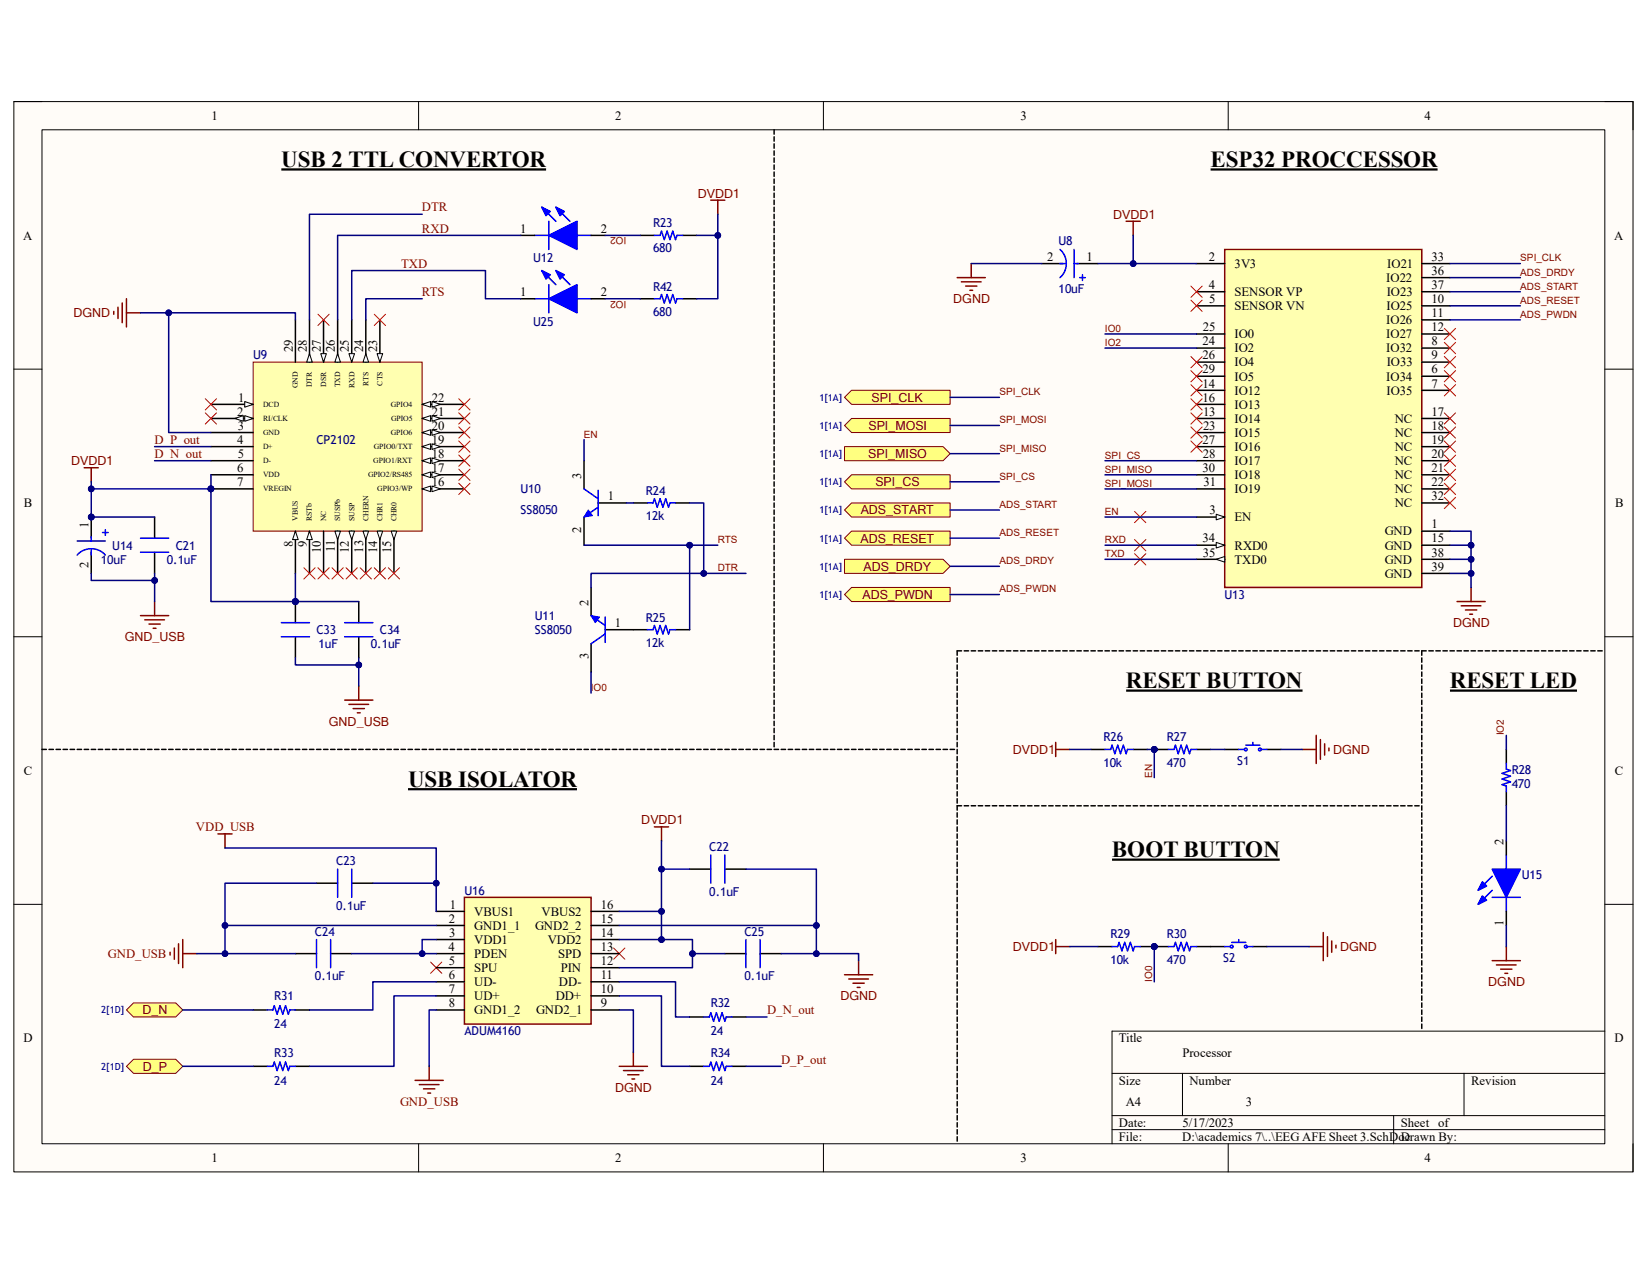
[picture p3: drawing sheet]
<svg xmlns="http://www.w3.org/2000/svg" width="279mm" height="216mm" viewBox="0 0 279 216" stroke-linecap="round" stroke-linejoin="round" font-family="sans-serif">
<defs><g id="words">
<g font-size="3.9">
<text x="47.7" y="28.3">USB 2 TTL CONVERTOR</text>
<text x="205.4" y="28.3">ESP32 PROCCESSOR</text>
<text x="191" y="116.7">RESET BUTTON</text>
<text x="246" y="116.7">RESET LED</text>
<text x="69.2" y="133.4">USB ISOLATOR</text>
<text x="188.6" y="145.4">BOOT BUTTON</text>
</g>
<g font-size="2.2">
<text x="35.9" y="20.4">1</text>
<text x="104.4" y="20.4">2</text>
<text x="173.1" y="20.4">3</text>
<text x="241.7" y="20.4">4</text>
<text x="3.9" y="40.6">A</text>
<text x="88.2" y="39.5">1</text>
<text x="101.9" y="39.5">2</text>
<text x="273.9" y="40.6">A</text>
<text x="177.6" y="44.2">2</text>
<text x="184.3" y="44.2">1</text>
<text x="205.1" y="44.2">2</text>
<text x="209.4" y="45.4">3V3</text>
<text x="235.2" y="47.8">IO22</text>
<text x="235.3" y="45.4">IO21</text>
<text x="242.9" y="44.2">33</text>
<text x="242.9" y="46.6">36</text>
<text x="88.2" y="50.2">1</text>
<text x="101.9" y="50.2">2</text>
<text x="205.1" y="49">4</text>
<text x="205.1" y="51.4">5</text>
<text x="209.4" y="52.6">SENSOR VN</text>
<text x="209.4" y="50.2">SENSOR VP</text>
<text x="235.2" y="52.6">IO25</text>
<text x="235.2" y="50.2">IO23</text>
<text x="242.9" y="49">37</text>
<text x="242.9" y="51.4">10</text>
<text x="242.9" y="53.8">11</text>
<text x="49.7" y="59.7" transform="rotate(-90 49.7 59.7)">29</text>
<text x="52" y="59.7" transform="rotate(-90 52 59.7)">28</text>
<text x="54.4" y="59.7" transform="rotate(-90 54.4 59.7)">27</text>
<text x="56.8" y="59.7" transform="rotate(-90 56.8 59.7)">26</text>
<text x="59.2" y="59.7" transform="rotate(-90 59.2 59.7)">25</text>
<text x="61.6" y="59.7" transform="rotate(-90 61.6 59.7)">24</text>
<text x="64" y="59.7" transform="rotate(-90 64 59.7)">23</text>
<text x="204" y="58.5">24</text>
<text x="204" y="56.2">25</text>
<text x="209.4" y="57.4">IO0</text>
<text x="209.4" y="59.8">IO2</text>
<text x="235.2" y="55">IO26</text>
<text x="235.2" y="57.4">IO27</text>
<text x="235.2" y="59.8">IO32</text>
<text x="242.9" y="56.2">12</text>
<text x="242.9" y="58.5">8</text>
<text x="204" y="61">26</text>
<text x="204" y="63.3">29</text>
<text x="204" y="65.7">14</text>
<text x="209.4" y="62.1">IO4</text>
<text x="209.4" y="64.6">IO5</text>
<text x="235.2" y="64.6">IO34</text>
<text x="235.2" y="62.1">IO33</text>
<text x="242.9" y="61">9</text>
<text x="242.9" y="63.3">6</text>
<text x="242.9" y="65.7">7</text>
<text x="40.3" y="70.5">2</text>
<text x="40.4" y="68.1">1</text>
<text x="73.3" y="70.5">21</text>
<text x="73.3" y="68.1">22</text>
<text x="204" y="68.1">16</text>
<text x="204.1" y="70.5">13</text>
<text x="209.4" y="66.9">IO12</text>
<text x="209.4" y="69.3">IO13</text>
<text x="209.4" y="71.7">IO14</text>
<text x="235.2" y="66.9">IO35</text>
<text x="236.6" y="71.7">NC</text>
<text x="242.9" y="70.5">17</text>
<text x="40.3" y="75.3">4</text>
<text x="40.3" y="72.9">3</text>
<text x="40.3" y="77.7">5</text>
<text x="73.3" y="77.7">18</text>
<text x="73.3" y="75.3">19</text>
<text x="73.3" y="72.9">20</text>
<text x="204" y="75.3">27</text>
<text x="204" y="77.7">28</text>
<text x="204.1" y="72.9">23</text>
<text x="209.4" y="74.1">IO15</text>
<text x="209.4" y="76.5">IO16</text>
<text x="236.6" y="74.1">NC</text>
<text x="236.6" y="76.5">NC</text>
<text x="242.9" y="72.9">18</text>
<text x="242.9" y="75.3">19</text>
<text x="242.9" y="77.7">20</text>
<text x="40.3" y="80.1">6</text>
<text x="40.3" y="82.5">7</text>
<text x="73.3" y="82.5">16</text>
<text x="73.3" y="80.1">17</text>
<text x="98.6" y="81.2" transform="rotate(-90 98.6 81.2)">3</text>
<text x="204" y="80.1">30</text>
<text x="204.2" y="82.5">31</text>
<text x="209.4" y="78.9">IO17</text>
<text x="209.4" y="81.3">IO18</text>
<text x="209.4" y="83.7">IO19</text>
<text x="236.6" y="78.9">NC</text>
<text x="236.6" y="81.3">NC</text>
<text x="236.6" y="83.7">NC</text>
<text x="242.9" y="80.1">21</text>
<text x="242.9" y="82.5">22</text>
<text x="4.1" y="86">B</text>
<text x="15" y="89.6" transform="rotate(-90 15 89.6)">1</text>
<text x="103.1" y="84.8">1</text>
<text x="205.2" y="87.2">3</text>
<text x="209.4" y="88.4">EN</text>
<text x="236.6" y="86">NC</text>
<text x="242.9" y="84.8">32</text>
<text x="242.9" y="89.6">1</text>
<text x="274" y="86">B</text>
<text x="49.7" y="92.7" transform="rotate(-90 49.7 92.7)">8</text>
<text x="52" y="92.8" transform="rotate(-90 52 92.8)">9</text>
<text x="54.4" y="93.8" transform="rotate(-90 54.4 93.8)">10</text>
<text x="56.8" y="93.6" transform="rotate(-90 56.8 93.6)">11</text>
<text x="59.2" y="93.8" transform="rotate(-90 59.2 93.8)">12</text>
<text x="61.6" y="93.7" transform="rotate(-90 61.6 93.7)">13</text>
<text x="64" y="93.8" transform="rotate(-90 64 93.8)">14</text>
<text x="66.4" y="93.8" transform="rotate(-90 66.4 93.8)">15</text>
<text x="98.6" y="90.3" transform="rotate(-90 98.6 90.3)">2</text>
<text x="204" y="92">34</text>
<text x="204" y="94.4">35</text>
<text x="209.4" y="93.2">RXD0</text>
<text x="209.4" y="95.6">TXD0</text>
<text x="234.9" y="90.8">GND</text>
<text x="234.9" y="93.2">GND</text>
<text x="234.9" y="95.6">GND</text>
<text x="242.9" y="92">15</text>
<text x="242.9" y="94.4">38</text>
<text x="15" y="96.3" transform="rotate(-90 15 96.3)">2</text>
<text x="234.9" y="98">GND</text>
<text x="242.9" y="96.8">39</text>
<text x="99.8" y="102.7" transform="rotate(-90 99.8 102.7)">2</text>
<text x="104.3" y="106.3">1</text>
<text x="99.8" y="111.8" transform="rotate(-90 99.8 111.8)">3</text>
<text x="4" y="131.4">C</text>
<text x="273.9" y="131.4">C</text>
<text x="255.1" y="143.3" transform="rotate(-90 255.1 143.3)">2</text>
<text x="76.3" y="154.1">1</text>
<text x="80.4" y="155.3">VBUS1</text>
<text x="91.9" y="155.3">VBUS2</text>
<text x="101.9" y="154.1">16</text>
<text x="76.1" y="161.3">4</text>
<text x="76.1" y="156.5">2</text>
<text x="76.2" y="158.9">3</text>
<text x="80.4" y="157.7">GND1_1</text>
<text x="80.4" y="160.1">VDD1</text>
<text x="90.8" y="157.7">GND2_2</text>
<text x="92.9" y="160.1">VDD2</text>
<text x="101.9" y="156.5">15</text>
<text x="101.9" y="158.9">14</text>
<text x="101.9" y="161.3">13</text>
<text x="255.1" y="157.1" transform="rotate(-90 255.1 157.1)">1</text>
<text x="76.1" y="166">6</text>
<text x="76.2" y="163.7">5</text>
<text x="80.4" y="162.5">PDEN</text>
<text x="80.4" y="164.8">SPU</text>
<text x="80.4" y="167.3">UD-</text>
<text x="94.7" y="162.5">SPD</text>
<text x="94.8" y="167.3">DD-</text>
<text x="95.1" y="164.8">PIN</text>
<text x="101.9" y="163.7">12</text>
<text x="101.9" y="166">11</text>
<text x="76.1" y="168.4">7</text>
<text x="76.1" y="170.8">8</text>
<text x="80.4" y="169.6">UD+</text>
<text x="80.4" y="172">GND1_2</text>
<text x="90.9" y="172">GND2_1</text>
<text x="94.3" y="169.6">DD+</text>
<text x="101.9" y="168.4">10</text>
<text x="101.9" y="170.8">9</text>
<text x="4" y="176.8">D</text>
<text x="189.8" y="176.8">Title</text>
<text x="200.6" y="179.2">Processor</text>
<text x="273.9" y="176.8">D</text>
<text x="189.8" y="184">Size</text>
<text x="201.8" y="184">Number</text>
<text x="249.6" y="184">Revision</text>
<text x="189.8" y="191.1">Date:</text>
<text x="191" y="187.5">A4</text>
<text x="200.6" y="191.1">5/17/2023</text>
<text x="211.3" y="187.5">3</text>
<text x="237.6" y="191.1">Sheet</text>
<text x="244" y="191.1">of</text>
<text x="35.9" y="197.1">1</text>
<text x="104.4" y="197.1">2</text>
<text x="173.1" y="197.1">3</text>
<text x="189.8" y="193.5">File:</text>
<text x="200.6" y="193.5">D:\academics 7\..\EEG AFE Sheet 3.SchDoc</text>
<text x="237.6" y="193.5">Drawn By:</text>
<text x="241.7" y="197.1">4</text>
</g>
<g font-size="2.2" fill="#800000">
<text x="71.6" y="35.9">DTR</text>
<text x="71.6" y="39.5">RXD</text>
<text x="68" y="45.4">TXD</text>
<text x="71.6" y="50.2">RTS</text>
<text x="26.2" y="75.3">D_P_out</text>
<text x="26.2" y="77.7">D_N_out</text>
<text x="33.2" y="141">VDD_USB</text>
<text x="18.3" y="162.5">GND_USB</text>
<text x="130.1" y="172">D_N_out</text>
<text x="132.5" y="180.4">D_P_out</text>
<text x="67.9" y="187.5">GND_USB</text>
</g>
<g font-size="2.1" fill="#800000">
<text x="118.4" y="33.5">DVDD1</text>
<text x="188.8" y="37.1">DVDD1</text>
<text x="12.4" y="53.8">DGND</text>
<text x="161.7" y="51.4">DGND</text>
<text x="147.9" y="68.2">SPI_CLK</text>
<text x="147.3" y="77.7">SPI_MISO</text>
<text x="147.3" y="72.9">SPI_MOSI</text>
<text x="12.1" y="78.9">DVDD1</text>
<text x="148.5" y="82.5">SPI_CS</text>
<text x="146" y="87.2">ADS_START</text>
<text x="146" y="92">ADS_RESET</text>
<text x="146.3" y="101.6">ADS_PWDN</text>
<text x="146.5" y="96.8">ADS_DRDY</text>
<text x="246.5" y="106.3">DGND</text>
<text x="21.2" y="108.8">GND_USB</text>
<text x="55.8" y="123.1">GND_USB</text>
<text x="171.8" y="127.8">DVDD1</text>
<text x="226.1" y="127.8">DGND</text>
<text x="108.8" y="139.8">DVDD1</text>
<text x="171.8" y="161.3">DVDD1</text>
<text x="227.3" y="161.3">DGND</text>
<text x="252.5" y="167.3">DGND</text>
<text x="24.2" y="172">D_N</text>
<text x="142.6" y="169.7">DGND</text>
<text x="24.2" y="181.6">D_P</text>
<text x="104.4" y="185.2">DGND</text>
</g>
<g font-size="2.1" fill="#000080">
<text x="110.8" y="38.5">R23</text>
<text x="179.6" y="41.6">U8</text>
<text x="90.5" y="44.5">U12</text>
<text x="110.8" y="42.8">680</text>
<text x="110.8" y="49.3">R42</text>
<text x="110.8" y="53.6">680</text>
<text x="179.6" y="49.7">10uF</text>
<text x="90.5" y="55.2">U25</text>
<text x="42.9" y="61">U9</text>
<text x="53.7" y="75.3">CP2102</text>
<text x="88.3" y="83.7">U10</text>
<text x="109.6" y="83.9">R24</text>
<text x="88.3" y="87.2">SS8050</text>
<text x="109.6" y="88.2">12k</text>
<text x="17.1" y="95.6">10uF</text>
<text x="19" y="93.2">U14</text>
<text x="28.3" y="95.6">0.1uF</text>
<text x="29.8" y="93.2">C21</text>
<text x="207.7" y="101.6">U13</text>
<text x="53.7" y="107.5">C33</text>
<text x="64.4" y="107.5">C34</text>
<text x="90.7" y="105.2">U11</text>
<text x="90.7" y="107.5">SS8050</text>
<text x="109.6" y="105.4">R25</text>
<text x="54" y="109.9">1uF</text>
<text x="62.9" y="109.9">0.1uF</text>
<text x="109.6" y="109.7">12k</text>
<text x="187.2" y="125.7">R26</text>
<text x="198" y="125.7">R27</text>
<text x="187.2" y="130">10k</text>
<text x="198" y="130">470</text>
<text x="209.9" y="129.8">S1</text>
<text x="256.5" y="131.2">R28</text>
<text x="256.5" y="133.6">470</text>
<text x="57" y="146.7">C23</text>
<text x="120.3" y="144.3">C22</text>
<text x="258.1" y="149.1">U15</text>
<text x="57" y="154.3">0.1uF</text>
<text x="78.8" y="151.7">U16</text>
<text x="120.3" y="152">0.1uF</text>
<text x="53.4" y="158.7">C24</text>
<text x="126.3" y="158.7">C25</text>
<text x="188.4" y="159.1">R29</text>
<text x="198" y="159.1">R30</text>
<text x="53.4" y="166.3">0.1uF</text>
<text x="126.3" y="166.3">0.1uF</text>
<text x="188.4" y="163.4">10k</text>
<text x="198" y="163.4">470</text>
<text x="207.5" y="163.2">S2</text>
<text x="46.5" y="169.6">R31</text>
<text x="120.6" y="170.9">R32</text>
<text x="46.5" y="174.4">24</text>
<text x="46.5" y="179.2">R33</text>
<text x="78.8" y="175.6">ADUM4160</text>
<text x="120.6" y="175.6">24</text>
<text x="120.6" y="179.2">R34</text>
<text x="46.5" y="184">24</text>
<text x="120.6" y="184">24</text>
</g>
<g font-size="1.7" fill="#800000">
<text x="106.3" y="40.3" transform="rotate(-180 106.3 40.3)">IO2</text>
<text x="257.9" y="44.3">SPI_CLK</text>
<text x="257.9" y="46.7">ADS_DRDY</text>
<text x="106.3" y="51" transform="rotate(-180 106.3 51)">IO2</text>
<text x="257.9" y="49.1">ADS_START</text>
<text x="257.9" y="51.5">ADS_RESET</text>
<text x="257.9" y="53.9">ADS_PWDN</text>
<text x="187.5" y="58.7">IO2</text>
<text x="187.5" y="56.3">IO0</text>
<text x="169.5" y="67">SPI_CLK</text>
<text x="169.5" y="71.8">SPI_MOSI</text>
<text x="99.1" y="74.2">EN</text>
<text x="169.5" y="76.6">SPI_MISO</text>
<text x="187.5" y="77.8">SPI_CS</text>
<text x="169.5" y="81.4">SPI_CS</text>
<text x="187.5" y="80.2">SPI_MISO</text>
<text x="187.5" y="82.5">SPI_MOSI</text>
<text x="169.5" y="86.1">ADS_START</text>
<text x="187.5" y="87.3">EN</text>
<text x="121.8" y="92.1">RTS</text>
<text x="169.5" y="95.7">ADS_DRDY</text>
<text x="169.5" y="90.9">ADS_RESET</text>
<text x="187.5" y="92.1">RXD</text>
<text x="187.5" y="94.5">TXD</text>
<text x="121.8" y="96.9">DTR</text>
<text x="169.5" y="100.5">ADS_PWDN</text>
<text x="100.2" y="117.2">IO0</text>
<text x="255.1" y="124.7" transform="rotate(-90 255.1 124.7)">IO2</text>
<text x="195.5" y="131.9" transform="rotate(-90 195.5 131.9)">EN</text>
<text x="195.5" y="166.5" transform="rotate(-90 195.5 166.5)">IO0</text>
</g>
<g font-size="1.7" fill="#000080">
<text x="139" y="68">1[1A]</text>
<text x="139" y="72.8">1[1A]</text>
<text x="139" y="77.6">1[1A]</text>
<text x="139" y="82.3">1[1A]</text>
<text x="139" y="87.1">1[1A]</text>
<text x="139" y="91.9">1[1A]</text>
<text x="139" y="96.6">1[1A]</text>
<text x="139" y="101.4">1[1A]</text>
<text x="17.2" y="171.9">2[1D]</text>
<text x="17.2" y="181.4">2[1D]</text>
</g>
<g font-size="1.3">
<text x="50.5" y="65.8" transform="rotate(-90 50.5 65.8)">GND</text>
<text x="52.9" y="65.7" transform="rotate(-90 52.9 65.7)">DTR</text>
<text x="55.3" y="65.6" transform="rotate(-90 55.3 65.6)">DSR</text>
<text x="57.7" y="65.7" transform="rotate(-90 57.7 65.7)">TXD</text>
<text x="60.1" y="65.8" transform="rotate(-90 60.1 65.8)">RXD</text>
<text x="62.5" y="65.4" transform="rotate(-90 62.5 65.4)">RTS</text>
<text x="64.9" y="65.4" transform="rotate(-90 64.9 65.4)">CTS</text>
<text x="44.6" y="69">DCD</text>
<text x="44.6" y="71.4">RI/CLK</text>
<text x="66.3" y="69">GPIO4</text>
<text x="66.3" y="71.4">GPIO5</text>
<text x="44.6" y="73.8">GND</text>
<text x="44.6" y="76.2">D+</text>
<text x="63.4" y="76.2">GPIO0/TXT</text>
<text x="66.3" y="73.8">GPIO6</text>
<text x="44.6" y="78.6">D-</text>
<text x="44.6" y="81">VDD</text>
<text x="44.6" y="83.4">VREGIN</text>
<text x="62.4" y="81">GPIO2/RS485</text>
<text x="63.3" y="78.6">GPIO1/RXT</text>
<text x="64" y="83.4">GPIO3/WP</text>
<text x="50.5" y="88.4" transform="rotate(-90 50.5 88.4)">VBUS</text>
<text x="52.9" y="88.4" transform="rotate(-90 52.9 88.4)">RSTb</text>
<text x="55.3" y="88.4" transform="rotate(-90 55.3 88.4)">NC</text>
<text x="57.7" y="88.4" transform="rotate(-90 57.7 88.4)">SUSPb</text>
<text x="60.1" y="88.4" transform="rotate(-90 60.1 88.4)">SUSP</text>
<text x="62.5" y="88.4" transform="rotate(-90 62.5 88.4)">CHERN</text>
<text x="64.9" y="88.4" transform="rotate(-90 64.9 88.4)">CHR1</text>
<text x="67.3" y="88.4" transform="rotate(-90 67.3 88.4)">CHR0</text>
</g>
</g></defs>
<path d="M2.3 17.2h274.7v181.6h-274.7z" fill-rule="evenodd" fill="#fffcf8"/>
<path d="M2.3 17.2h274.7v181.6h-274.7z" fill="none" stroke="#000" stroke-width=".17"/>
<path d="M7.1 22h265.1v172h-265.1z" fill-rule="evenodd" fill="#fffcf8"/>
<g fill="none" stroke="#000" stroke-width=".17">
<path d="M2.3 17.2h4.8M71 17.2v4.8M139.7 17.2v4.8M208.4 17.2v4.8M272.2 17.2h4.8v4.8M7.1 22h265.1v172h-265.1zM2.3 62.6h4.8M272.2 62.6h4.8M2.3 108h4.8M272.2 108h4.8M2.3 153.4h4.8M272.2 153.4h4.8"/>
<path d="M272.2 174.9h-83.6v19.1M71 194v4.8M139.7 194v4.8M188.6 182h83.6M188.6 189.2h83.6M188.6 191.6h83.6M200.6 182v7.2M208.4 194v4.8M236.4 189.2v4.8M248.4 182v7.2M277 194v4.8"/>
</g>
<circle cx="35.8" cy="82.9" r=".48" fill="#000080"/>
<circle cx="35.8" cy="82.9" r=".48" fill="none" stroke="#000080" stroke-width=".17"/>
<path d="M42.9 61.4h28.7v28.7h-28.7z" fill-rule="evenodd" fill="#ffffb0"/>
<path d="M42.9 61.4h28.7v28.7h-28.7z" fill="none" stroke="#800000" stroke-width=".17"/>
<path d="M35.8 68.6h7.1" fill="none" stroke="#000" stroke-width=".25"/>
<path d="M41.5 68.1l1.4 .5-1.4 .5z" fill="#f8fcff"/>
<path d="M41.5 68.1l1.4 .5-1.4 .5z" fill="none" stroke="#000" stroke-width=".17"/>
<path d="M35.8 71h7.1" fill="none" stroke="#000" stroke-width=".25"/>
<path d="M41.5 70.5l1.4 .5-1.4 .4z" fill="#f8fcff"/>
<path d="M41.5 70.5l1.4 .5-1.4 .4z" fill="none" stroke="#000" stroke-width=".17"/>
<path d="M39.8 71l1.5-.5v.9z" fill="#f8fcff"/>
<path d="M39.8 71l1.5-.5v.9z" fill="none" stroke="#000" stroke-width=".17"/>
<path d="M35.8 73.4h7.1M35.8 75.7h7.1M35.8 78.1h7.1M35.8 80.5h7.1M35.8 82.9h7.1" fill="none" stroke="#000" stroke-width=".25"/>
<circle cx="35.8" cy="82.9" r=".48" fill="#000080"/>
<circle cx="35.8" cy="82.9" r=".48" fill="none" stroke="#000080" stroke-width=".17"/>
<path d="M50.1 90.1v7.1" fill="none" stroke="#000" stroke-width=".25"/>
<path d="M50.1 90.1l.5 1.4h-1z" fill="#f8fcff"/>
<path d="M50.1 90.1l.5 1.4h-1z" fill="none" stroke="#000" stroke-width=".17"/>
<path d="M52.5 90.1v7.1" fill="none" stroke="#000" stroke-width=".25"/>
<path d="M52.5 90.1l.5 1.4h-1z" fill="#f8fcff"/>
<path d="M52.5 90.1l.5 1.4h-1z" fill="none" stroke="#000" stroke-width=".17"/>
<path d="M54.9 90.1v7.1M57.3 90.1v7.1" fill="none" stroke="#000" stroke-width=".25"/>
<path d="M56.8 90.1h1l-.5 1.4z" fill="#f8fcff"/>
<path d="M56.8 90.1h1l-.5 1.4z" fill="none" stroke="#000" stroke-width=".17"/>
<path d="M59.7 90.1v7.1" fill="none" stroke="#000" stroke-width=".25"/>
<path d="M59.2 90.1h.9l-.4 1.4z" fill="#f8fcff"/>
<path d="M59.2 90.1h.9l-.4 1.4z" fill="none" stroke="#000" stroke-width=".17"/>
<path d="M62.1 90.1v7.1" fill="none" stroke="#000" stroke-width=".25"/>
<path d="M61.6 90.1h.9l-.4 1.4z" fill="#f8fcff"/>
<path d="M61.6 90.1h.9l-.4 1.4z" fill="none" stroke="#000" stroke-width=".17"/>
<path d="M64.4 90.1v7.1" fill="none" stroke="#000" stroke-width=".25"/>
<path d="M64 90.1h.9l-.5 1.4z" fill="#f8fcff"/>
<path d="M64 90.1h.9l-.5 1.4z" fill="none" stroke="#000" stroke-width=".17"/>
<path d="M66.8 90.1v7.1" fill="none" stroke="#000" stroke-width=".25"/>
<path d="M66.4 90.1h.9l-.5 1.4z" fill="#f8fcff"/>
<path d="M66.4 90.1h.9l-.5 1.4z" fill="none" stroke="#000" stroke-width=".17"/>
<path d="M71.6 82.9h7.2" fill="none" stroke="#000" stroke-width=".25"/>
<path d="M71.6 82.9l1.4-.5v1z" fill="#f8fcff"/>
<path d="M71.6 82.9l1.4-.5v1z" fill="none" stroke="#000" stroke-width=".17"/>
<path d="M73.3 82.4l1.4 .5-1.4 .5z" fill="#f8fcff"/>
<path d="M73.3 82.4l1.4 .5-1.4 .5z" fill="none" stroke="#000" stroke-width=".17"/>
<path d="M71.6 80.5h7.2" fill="none" stroke="#000" stroke-width=".25"/>
<path d="M71.6 80.5l1.4-.5v1z" fill="#f8fcff"/>
<path d="M71.6 80.5l1.4-.5v1z" fill="none" stroke="#000" stroke-width=".17"/>
<path d="M73.3 80l1.4 .5-1.4 .5z" fill="#f8fcff"/>
<path d="M73.3 80l1.4 .5-1.4 .5z" fill="none" stroke="#000" stroke-width=".17"/>
<path d="M71.6 78.1h7.2" fill="none" stroke="#000" stroke-width=".25"/>
<path d="M71.6 78.1l1.4-.4v.9z" fill="#f8fcff"/>
<path d="M71.6 78.1l1.4-.4v.9z" fill="none" stroke="#000" stroke-width=".17"/>
<path d="M73.3 77.7l1.4 .4-1.4 .5z" fill="#f8fcff"/>
<path d="M73.3 77.7l1.4 .4-1.4 .5z" fill="none" stroke="#000" stroke-width=".17"/>
<path d="M71.6 75.7h7.2" fill="none" stroke="#000" stroke-width=".25"/>
<path d="M71.6 75.7l1.4-.4v.9z" fill="#f8fcff"/>
<path d="M71.6 75.7l1.4-.4v.9z" fill="none" stroke="#000" stroke-width=".17"/>
<path d="M73.3 75.3l1.4 .4-1.4 .5z" fill="#f8fcff"/>
<path d="M73.3 75.3l1.4 .4-1.4 .5z" fill="none" stroke="#000" stroke-width=".17"/>
<path d="M71.6 73.4h7.2" fill="none" stroke="#000" stroke-width=".25"/>
<path d="M71.6 73.4l1.4-.5v.9z" fill="#f8fcff"/>
<path d="M71.6 73.4l1.4-.5v.9z" fill="none" stroke="#000" stroke-width=".17"/>
<path d="M73.3 72.9l1.4 .5-1.4 .4z" fill="#f8fcff"/>
<path d="M73.3 72.9l1.4 .5-1.4 .4z" fill="none" stroke="#000" stroke-width=".17"/>
<path d="M71.6 71h7.2" fill="none" stroke="#000" stroke-width=".25"/>
<path d="M71.6 71l1.4-.5v.9z" fill="#f8fcff"/>
<path d="M71.6 71l1.4-.5v.9z" fill="none" stroke="#000" stroke-width=".17"/>
<path d="M73.3 70.5l1.4 .5-1.4 .4z" fill="#f8fcff"/>
<path d="M73.3 70.5l1.4 .5-1.4 .4z" fill="none" stroke="#000" stroke-width=".17"/>
<path d="M71.6 68.6h7.2" fill="none" stroke="#000" stroke-width=".25"/>
<path d="M71.6 68.6l1.4-.5v1z" fill="#f8fcff"/>
<path d="M71.6 68.6l1.4-.5v1z" fill="none" stroke="#000" stroke-width=".17"/>
<path d="M73.3 68.1l1.4 .5-1.4 .5z" fill="#f8fcff"/>
<path d="M73.3 68.1l1.4 .5-1.4 .5z" fill="none" stroke="#000" stroke-width=".17"/>
<path d="M64.4 54.3v7.1" fill="none" stroke="#000" stroke-width=".25"/>
<path d="M64 60h.9l-.5 1.4z" fill="#f8fcff"/>
<path d="M64 60h.9l-.5 1.4z" fill="none" stroke="#000" stroke-width=".17"/>
<path d="M62.1 54.3v7.1" fill="none" stroke="#000" stroke-width=".25"/>
<path d="M62.1 60l.4 1.4h-.9z" fill="#f8fcff"/>
<path d="M62.1 60l.4 1.4h-.9z" fill="none" stroke="#000" stroke-width=".17"/>
<path d="M59.7 54.3v7.1" fill="none" stroke="#000" stroke-width=".25"/>
<path d="M59.2 60h.9l-.4 1.4z" fill="#f8fcff"/>
<path d="M59.2 60h.9l-.4 1.4z" fill="none" stroke="#000" stroke-width=".17"/>
<path d="M57.3 54.3v7.1" fill="none" stroke="#000" stroke-width=".25"/>
<path d="M57.3 60l.5 1.4h-1z" fill="#f8fcff"/>
<path d="M57.3 60l.5 1.4h-1z" fill="none" stroke="#000" stroke-width=".17"/>
<path d="M54.9 54.3v7.1" fill="none" stroke="#000" stroke-width=".25"/>
<path d="M54.4 60h1l-.5 1.4z" fill="#f8fcff"/>
<path d="M54.4 60h1l-.5 1.4z" fill="none" stroke="#000" stroke-width=".17"/>
<path d="M52.5 54.3v7.1" fill="none" stroke="#000" stroke-width=".25"/>
<path d="M52.5 60l.5 1.4h-1z" fill="#f8fcff"/>
<path d="M52.5 60l.5 1.4h-1z" fill="none" stroke="#000" stroke-width=".17"/>
<path d="M50.1 54.3v7.1" fill="none" stroke="#000" stroke-width=".25"/>
<circle cx="15.5" cy="87.7" r=".48" fill="#000080"/>
<circle cx="15.5" cy="87.7" r=".48" fill="none" stroke="#000080" stroke-width=".17"/>
<path d="M15.5 87.7v3.6" fill="none" stroke="#000" stroke-width=".25"/>
<circle cx="15.5" cy="87.7" r=".48" fill="#000080"/>
<circle cx="15.5" cy="87.7" r=".48" fill="none" stroke="#000080" stroke-width=".17"/>
<path d="M15.5 93.7v3.5M26.2 87.7v3.6M26.2 93.7v3.5" fill="none" stroke="#000" stroke-width=".25"/>
<path d="M13.1 91.8h4.8M13.1 94.1a3.2 3.2 0 0 1 4.8 0M15.5 91v.8M15.5 93.2v.9M17.4 90.3h.9M17.9 89.8v1M23.8 93.7h4.8M23.8 91.3h4.8" fill="none" stroke="#00f" stroke-width=".25"/>
<path d="M19.3 52.8v.5M20 52.1v1.9M20.7 51.4v3.3M21.4 50.7v4.7M21.4 53.1h2.4M14.3 79.3h2.4M15.5 79.3v2.4M23.8 104.4h4.8M24.6 105.1h3.3M25.3 105.8h1.9M26 106.6h.5M26.2 102v2.4" fill="none" stroke="#800000" stroke-width=".25"/>
<g fill="none" stroke="#f00" stroke-width=".17">
<path d="M53.9 53.3l1.9 1.9M55.8 53.3l-1.9 1.9M63.5 53.3l1.9 1.9M65.4 53.3l-1.9 1.9M34.8 67.6l1.9 1.9M34.8 70l1.9 1.9M36.7 67.6l-1.9 1.9M36.7 70l-1.9 1.9M77.8 79.6l1.9 1.9M77.8 72.4l1.9 1.9M77.8 70l1.9 1.9M77.8 67.6l1.9 1.9"/>
<path d="M77.8 77.2l1.9 1.9M77.8 74.8l1.9 1.9M79.7 70l-1.9 1.9M79.7 74.8l-1.9 1.9M79.7 77.2l-1.9 1.9M79.7 79.6l-1.9 1.9M79.7 72.4l-1.9 1.9M79.7 67.6l-1.9 1.9M51.5 96.3l2 1.9M53.5 96.3l-2 1.9M53.9 96.3l1.9 1.9M55.8 96.3l-1.9 1.9"/>
<path d="M56.3 96.3l1.9 1.9M58.2 96.3l-1.9 1.9M58.7 96.3l1.9 1.9M60.6 96.3l-1.9 1.9M61.1 96.3l1.9 1.9M63 96.3l-1.9 1.9M63.5 96.3l1.9 1.9M65.4 96.3l-1.9 1.9M65.9 96.3l1.9 1.9M67.8 96.3l-1.9 1.9M77.8 82l1.9 1.9M79.7 82l-1.9 1.9"/>
</g>
<path d="M207.8 42.3h33.4v57.3h-33.4z" fill-rule="evenodd" fill="#ffffb0"/>
<path d="M207.8 42.3h33.4v57.3h-33.4z" fill="none" stroke="#800000" stroke-width=".25"/>
<g fill="none" stroke="#000" stroke-width=".25">
<path d="M203 44.7h4.8M203 51.9h4.8M203 49.5h4.8M203 56.6h4.8M203 59h4.8M241.2 44.7h4.8M241.2 51.9h4.8M241.2 49.5h4.8M241.2 56.6h4.8M241.2 59h4.8M241.2 47.1h4.8M241.2 54.3h4.8"/>
<path d="M203 61.4h4.8M203 63.8h4.8M203 66.2h4.8M203 68.6h4.8M203 71h4.8M203 73.4h4.8M203 75.8h4.8M203 78.1h4.8M241.2 61.4h4.8M241.2 63.8h4.8M241.2 66.2h4.8M203 80.5h4.8"/>
<path d="M203 82.9h4.8M203 87.7h4.8"/>
</g>
<path d="M206.3 87.2l1.5 .5-1.5 .5z" fill="#f8fcff"/>
<path d="M206.3 87.2l1.5 .5-1.5 .5z" fill="none" stroke="#000" stroke-width=".17"/>
<path d="M203 92.5h4.8" fill="none" stroke="#000" stroke-width=".25"/>
<path d="M206.3 92l1.5 .5-1.5 .4z" fill="#f8fcff"/>
<path d="M206.3 92l1.5 .5-1.5 .4z" fill="none" stroke="#000" stroke-width=".17"/>
<path d="M203 94.9h4.8" fill="none" stroke="#000" stroke-width=".25"/>
<path d="M206.3 94.9l1.5-.5v.9z" fill="#f8fcff"/>
<path d="M206.3 94.9l1.5-.5v.9z" fill="none" stroke="#000" stroke-width=".17"/>
<g fill="none" stroke="#000" stroke-width=".25">
<path d="M176.7 44.7h3.6M182.7 44.7h3.6M241.2 71h4.8M241.2 73.4h4.8M241.2 75.8h4.8M241.2 78.1h4.8M241.2 80.5h4.8M241.2 82.9h4.8M241.2 85.3h4.8M241.2 90.1h4.8M241.2 92.5h4.8M241.2 94.9h4.8"/>
<path d="M241.2 97.3h4.8"/>
</g>
<g fill="none" stroke="#800000" stroke-width=".25">
<path d="M191 37.5h2.4M192.2 37.5v2.4M162.4 47.1h4.8M163.1 47.8h3.3M163.8 48.5h1.9M164.5 49.2h.5M164.8 44.7v2.4M249.6 99.6v2.4M247.2 102h4.7M247.9 102.7h3.3M248.6 103.5h1.9M249.3 104.2h.5"/>
<path d="M179.1 159.4v2.3M179.1 160.5h2.4"/>
</g>
<path d="M179.8 44.7h1M179.8 42.3a3.2 3.2 0 0 1 0 4.8M182.2 42.3v4.8M182.2 44.7h.7M183.2 47.1h.9M183.6 46.6v1" fill="none" stroke="#00f" stroke-width=".25"/>
<g fill="none" stroke="#f00" stroke-width=".17">
<path d="M202 48.5l1.9 1.9M202 50.9l1.9 1.9M203.9 48.5l-1.9 1.9M203.9 50.9l-1.9 1.9M245 70l1.9 1.9M245 72.4l1.9 1.9M245 74.8l1.9 1.9M245 77.2l1.9 1.9M245 79.6l1.9 1.9M246.9 70l-1.9 1.9M246.9 72.4l-1.9 1.9M246.9 74.8l-1.9 1.9"/>
<path d="M246.9 77.2l-1.9 1.9M246.9 79.6l-1.9 1.9M245 82l1.9 1.9M245 84.3l1.9 2M246.9 82l-1.9 1.9M246.9 84.3l-1.9 2"/>
</g>
<circle cx="195.8" cy="160.5" r=".48" fill="#000080"/>
<circle cx="195.8" cy="160.5" r=".48" fill="none" stroke="#000080" stroke-width=".17"/>
<path d="M193.4 160.5h2.4" fill="none" stroke="#000" stroke-width=".25"/>
<circle cx="195.8" cy="160.5" r=".48" fill="#000080"/>
<circle cx="195.8" cy="160.5" r=".48" fill="none" stroke="#000080" stroke-width=".17"/>
<path d="M186.3 160.5h2.3M205.4 160.5h2.4M212.5 160.5h2.4" fill="none" stroke="#000" stroke-width=".25"/>
<g fill="none" stroke="#00f" stroke-width=".25">
<path d="M209 159.8h2.3M210.1 159.4v.4M188.6 160.5h1l.2-.7 .5 1.5 .5-1.5 .5 1.5 .5-1.5 .4 1.5 .3-.8h.9M207.8 160.5h.9M211.6 160.5h.9"/>
<circle cx="209" cy="160.5" r=".24"/>
<circle cx="211.3" cy="160.5" r=".24"/>
</g>
<path d="M224.5 158.2v4.7M225.2 158.9v3.3M225.9 159.6v1.9M222.1 160.5h2.4M226.6 160.3v.5" fill="none" stroke="#800000" stroke-width=".25"/>
<circle cx="195.8" cy="160.5" r=".48" fill="#000080"/>
<circle cx="195.8" cy="160.5" r=".48" fill="none" stroke="#000080" stroke-width=".17"/>
<path d="M195.8 160.5h2.4M203 160.5h2.4" fill="none" stroke="#000" stroke-width=".25"/>
<circle cx="195.8" cy="160.5" r=".48" fill="#000080"/>
<circle cx="195.8" cy="160.5" r=".48" fill="none" stroke="#000080" stroke-width=".17"/>
<g fill="none" stroke="#00f" stroke-width=".25">
<path d="M187.5 127.1h.9l.2-.7 .5 1.4 .5-1.4 .5 1.4 .5-1.4 .4 1.4 .3-.7h.9M210.1 127.1h1M211.3 126.4h2.4M212.5 125.9v.5M214 127.1h.9M198.2 160.5h1l.2-.7 .5 1.5 .5-1.5 .4 1.5 .5-1.5 .5 1.5 .2-.8h1"/>
<circle cx="211.3" cy="127.1" r=".24"/>
<circle cx="213.7" cy="127.1" r=".24"/>
</g>
<path d="M179.1 125.9v2.4M179.1 127.1h2.4M220.9 127.1h2.4M223.3 124.7v4.8M224 125.4v3.4M224.7 126.2v1.9M225.4 126.9v.4" fill="none" stroke="#800000" stroke-width=".25"/>
<path d="M185.1 127.1h2.4M192.2 127.1h2.4M207.8 127.1h2.3M214.9 127.1h2.4" fill="none" stroke="#000" stroke-width=".25"/>
<circle cx="195.8" cy="127.1" r=".48" fill="#000080"/>
<circle cx="195.8" cy="127.1" r=".48" fill="none" stroke="#000080" stroke-width=".17"/>
<path d="M195.8 127.1h2.4M203 127.1h2.4" fill="none" stroke="#000" stroke-width=".25"/>
<circle cx="195.8" cy="127.1" r=".48" fill="#000080"/>
<circle cx="195.8" cy="127.1" r=".48" fill="none" stroke="#000080" stroke-width=".17"/>
<path d="M198.2 127.1h1l.2-.7 .5 1.4 .5-1.4 .4 1.4 .5-1.4 .5 1.4 .2-.7h1" fill="none" stroke="#00f" stroke-width=".25"/>
<path d="M253.1 147.4h4.8l-2.4 4.8z" fill="#00f"/>
<path d="M253.1 147.4h4.8l-2.4 4.8zM253.1 152.2h4.8M253.1 151l-2.3 2.4" fill="none" stroke="#00f" stroke-width=".25"/>
<path d="M251.5 151.9l.7 .8-1.4 .7z" fill="#00f"/>
<path d="M251.5 151.9l.7 .8-1.4 .7zM253.1 148.6l-2.3 2.4" fill="none" stroke="#00f" stroke-width=".25"/>
<path d="M251.5 149.6l.7 .7-1.4 .7z" fill="#00f"/>
<path d="M99.1 82.9l2.4 1.7M101.5 86l-2.4 1.7M101.5 83.2v4.3M255.5 129.5v1l.7 .2-1.4 .5 1.4 .4-1.4 .5 1.4 .5-1.4 .5 .7 .2v1M251.5 149.6l.7 .7-1.4 .7zM255.5 145v2.4M255.5 152.2v2.4" fill="none" stroke="#00f" stroke-width=".25"/>
<path d="M99.1 78.1v4.8M99.1 87.7v4.8M101.5 85.3h4.7M255.5 127.1v2.4M255.5 134.3v2.4M255.5 142.6v2.4M255.5 154.6v2.4" fill="none" stroke="#000" stroke-width=".25"/>
<path d="M253.1 162.9h4.8M253.9 163.7h3.3M254.6 164.4h1.9M255.3 165.1h.5M255.5 160.5v2.4" fill="none" stroke="#800000" stroke-width=".25"/>
<path d="M99.8 86.5l.7 1-1.4 .2z" fill="#00f"/>
<path d="M99.8 86.5l.7 1-1.4 .2z" fill="none" stroke="#00f" stroke-width=".17"/>
<path d="M100.3 99.6v4.8M100.3 109.2v4.8M102.7 106.8h4.7" fill="none" stroke="#000" stroke-width=".25"/>
<path d="M100.3 104.4l2.4 1.7M102.7 107.5l-2.4 1.7M102.7 104.6v4.4" fill="none" stroke="#00f" stroke-width=".25"/>
<path d="M100.3 104.4l1.4 .2-.7 1z" fill="#00f"/>
<path d="M100.3 104.4l1.4 .2-.7 1z" fill="none" stroke="#00f" stroke-width=".17"/>
<path d="M107.4 85.3h2.4M114.6 85.3h2.4M107.4 106.8h2.4M114.6 106.8h2.4M53.7 149.8h3.6M59.7 149.8h3.6M117 147.4h3.6M123 147.4h3.5M50.1 161.7h3.6M56.1 161.7h3.6M123 161.7h3.5M128.9 161.7h3.6" fill="none" stroke="#000" stroke-width=".25"/>
<path d="M109.8 85.3h1l.2-.7 .5 1.4 .5-1.4 .5 1.4 .4-1.4 .5 1.4 .2-.7h1M109.8 106.8h1l.2-.7 .5 1.4 .5-1.4 .5 1.4 .4-1.4 .5 1.4 .2-.7h1M53.7 159.3v4.8M56.1 159.3v4.8M57.3 147.4v4.8M59.7 147.4v4.8M120.6 145v4.8M123 145v4.8M126.5 159.3v4.8M128.9 159.3v4.8" fill="none" stroke="#00f" stroke-width=".25"/>
<path d="M31 159.3v4.8M37 141.4h2.4M38.2 141.4v2.4M28.9 161.5v.5M29.6 160.8v1.9M30.3 160.1v3.3M31 161.7h2.4M70.4 183.2h4.8M71.1 183.9h3.4M71.9 184.7h1.9M72.6 185.4h.4M72.8 180.8v2.4" fill="none" stroke="#800000" stroke-width=".25"/>
<path d="M73 163.2l2 1.9M75 163.2l-2 1.9M104.1 160.8l1.9 1.9M106 160.8l-1.9 1.9" fill="none" stroke="#f00" stroke-width=".17"/>
<path d="M78.8 152.2h21.5v21.5h-21.5z" fill-rule="evenodd" fill="#ffffb0"/>
<g fill="none" stroke="#800000" stroke-width=".25">
<path d="M78.8 152.2h21.5v21.5h-21.5zM111 140.2h2.4M112.2 140.2v2.4M107.4 178.5v2.3M143.3 165.3h4.7M144 166h3.3M144.7 166.8h1.9M145.4 167.5h.5M145.7 162.9v2.4M105.1 180.8h4.7M105.8 181.6h3.3M106.5 182.3h1.9"/>
<path d="M107.2 183h.5"/>
</g>
<g fill="none" stroke="#000" stroke-width=".25">
<path d="M131.3 22v.8M131.3 23.2v.7M131.3 24.4v.7M131.3 25.6v.7M131.3 26.8v.7M131.3 28v.7M131.3 29.2v.7M131.3 30.4v.7M131.3 31.6v.7M131.3 32.8v.7M131.3 33.9v.8M131.3 35.1v.8"/>
<path d="M131.3 36.3v.8M131.3 37.5v.8M131.3 38.7v.8M131.3 39.9v.8M131.3 41.1v.8M131.3 42.3v.8M131.3 43.5v.7M131.3 44.7v.7M131.3 45.9v.7M131.3 47.1v.7M131.3 48.3v.7M131.3 49.5v.7"/>
<path d="M131.3 50.7v.7M131.3 51.9v.7M131.3 53.1v.7M131.3 54.3v.7M131.3 55.4v.8M131.3 56.6v.8M131.3 57.8v.8M131.3 59v.8M131.3 60.2v.8M131.3 61.4v.8M131.3 62.6v.8M131.3 63.8v.8"/>
<path d="M131.3 65v.7M131.3 66.2v.7M131.3 67.4v.7M131.3 68.6v.7M131.3 69.8v.7M131.3 71v.7M131.3 72.2v.7M131.3 73.4v.7M131.3 74.6v.7M131.3 75.8v.7M131.3 76.9v.8M131.3 78.1v.8"/>
<path d="M131.3 79.3v.8M131.3 80.5v.8M131.3 81.7v.8M131.3 82.9v.8M131.3 84.1v.8M131.3 85.3v.7M131.3 86.5v.7M131.3 87.7v.7M131.3 88.9v.7M131.3 90.1v.7M131.3 91.3v.7M131.3 92.5v.7"/>
<path d="M131.3 93.7v.7M131.3 94.9v.7M131.3 96v.8M131.3 97.2v.8M131.3 98.4v.8M131.3 99.6v.8M131.3 100.8v.8M131.3 102v.8M131.3 103.2v.8M131.3 104.4v.8M131.3 105.6v.8M131.3 106.8v.7"/>
<path d="M131.3 108v.7M131.3 109.2v.7M131.3 110.4v.7M131.3 111.6v.7M131.3 112.8v.7M131.3 114v.7M131.3 115.2v.7M131.3 116.4v.7M131.3 117.5v.8M131.3 118.7v.8M131.3 119.9v.8M162.4 111.6v.7"/>
<path d="M162.4 112.8v.7M162.4 114v.7M162.4 115.2v.7M162.4 116.4v.7M162.4 117.5v.8M162.4 118.7v.8M162.4 119.9v.8M163.1 110.4h-.7v.7M163.6 110.4h.7M164.8 110.4h.7M166 110.4h.7M167.2 110.4h.7"/>
<path d="M168.3 110.4h.8M169.5 110.4h.8M170.7 110.4h.8M171.9 110.4h.8M173.1 110.4h.8M174.3 110.4h.8M175.5 110.4h.8M176.7 110.4h.8M177.9 110.4h.7M179.1 110.4h.7M180.3 110.4h.7M181.5 110.4h.7"/>
<path d="M182.7 110.4h.7M183.9 110.4h.7M185.1 110.4h.7M186.3 110.4h.7M187.5 110.4h.7M188.6 110.4h.8M189.8 110.4h.8M191 110.4h.8M192.2 110.4h.8M193.4 110.4h.8M194.6 110.4h.8M195.8 110.4h.8"/>
<path d="M197 110.4h.8M198.2 110.4h.8M199.4 110.4h.7M200.6 110.4h.7M201.8 110.4h.7M203 110.4h.7M204.2 110.4h.7M205.4 110.4h.7M206.6 110.4h.7M207.8 110.4h.7M209 110.4h.7M210.1 110.4h.8"/>
<path d="M211.3 110.4h.8M212.5 110.4h.8M213.7 110.4h.8M214.9 110.4h.8M216.1 110.4h.8M217.3 110.4h.8M218.5 110.4h.8M219.7 110.4h.8M220.9 110.4h.7M222.1 110.4h.7M223.3 110.4h.7M224.5 110.4h.7"/>
<path d="M225.7 110.4h.7M226.9 110.4h.7M228.1 110.4h.7M229.3 110.4h.7M230.5 110.4h.7M231.6 110.4h.8M232.8 110.4h.8M234 110.4h.8M235.2 110.4h.8M236.4 110.4h.8M237.6 110.4h.8M238.8 110.4h.8"/>
<path d="M240 110.4h.7M241.2 111.6v.7M241.2 112.8v.7M241.2 114v.7M241.2 115.2v.7M241.2 116.4v.7M241.2 117.5v.8M241.2 118.7v.8M241.2 119.9v.8M241.9 110.4h-.7v.7M242.4 110.4h.7M243.6 110.4h.7"/>
<path d="M244.8 110.4h.7M246 110.4h.7M247.2 110.4h.7M248.4 110.4h.7M249.6 110.4h.7M250.8 110.4h.7M251.9 110.4h.8M253.1 110.4h.8M254.3 110.4h.8M255.5 110.4h.8M256.7 110.4h.8M257.9 110.4h.8"/>
<path d="M259.1 110.4h.8M260.3 110.4h.7M261.5 110.4h.7M262.7 110.4h.7M263.9 110.4h.7M265.1 110.4h.7M266.3 110.4h.7M267.5 110.4h.7M268.7 110.4h.7M269.9 110.4h.7M271 110.4h.8M7.1 127.1h.8"/>
<path d="M8.3 127.1h.8M9.5 127.1h.8M10.7 127.1h.7M11.9 127.1h.7M13.1 127.1h.7M14.3 127.1h.7M15.5 127.1h.7M16.7 127.1h.7M17.9 127.1h.7M19.1 127.1h.7M20.3 127.1h.7M21.5 127.1h.7"/>
<path d="M22.6 127.1h.8M23.8 127.1h.8M25 127.1h.8M26.2 127.1h.8M27.4 127.1h.8M28.6 127.1h.8M29.8 127.1h.8M31 127.1h.7M32.2 127.1h.7M33.4 127.1h.7M34.6 127.1h.7M35.8 127.1h.7"/>
<path d="M37 127.1h.7M38.2 127.1h.7M39.4 127.1h.7M40.6 127.1h.7M41.8 127.1h.7M42.9 127.1h.8M44.1 127.1h.8M45.3 127.1h.8M46.5 127.1h.8M47.7 127.1h.8M48.9 127.1h.8M50.1 127.1h.8"/>
<path d="M51.3 127.1h.8M52.5 127.1h.8M53.7 127.1h.7M54.9 127.1h.7M56.1 127.1h.7M57.3 127.1h.7M58.5 127.1h.7M59.7 127.1h.7M60.9 127.1h.7M62.1 127.1h.7M63.3 127.1h.7M64.4 127.1h.8"/>
<path d="M65.6 127.1h.8M66.8 127.1h.8M68 127.1h.8M69.2 127.1h.8M70.4 127.1h.8M71.6 127.1h.8M72.8 127.1h.7M74 127.1h.7M75.2 127.1h.7M76.4 127.1h.7M77.6 127.1h.7M78.8 127.1h.7"/>
<path d="M80 127.1h.7M81.2 127.1h.7M82.4 127.1h.7M83.6 127.1h.7M84.7 127.1h.8M85.9 127.1h.8M87.1 127.1h.8M88.3 127.1h.8M89.5 127.1h.8M90.7 127.1h.8M91.9 127.1h.8M93.1 127.1h.8"/>
<path d="M94.3 127.1h.7M95.5 127.1h.7M96.7 127.1h.7M97.9 127.1h.7M99.1 127.1h.7M100.3 127.1h.7M101.5 127.1h.7M102.7 127.1h.7M103.9 127.1h.7M105.1 127.1h.7M106.2 127.1h.8M107.4 127.1h.8"/>
<path d="M108.6 127.1h.8M109.8 127.1h.8M111 127.1h.8M112.2 127.1h.8M113.4 127.1h.8M114.6 127.1h.7M115.8 127.1h.7M117 127.1h.7M118.2 127.1h.7M119.4 127.1h.7M120.6 127.1h.7M121.8 127.1h.7"/>
<path d="M123 127.1h.7M124.2 127.1h.7M125.3 127.1h.8M126.5 127.1h.8M127.7 127.1h.8M128.9 127.1h.8M130.1 127.1h.8M131.3 127.1h.8M131.3 121.1v.8M131.3 122.3v.8M131.3 123.5v.8M131.3 124.7v.8"/>
<path d="M131.3 125.9v.8M132.5 127.1h.8M133.7 127.1h.8M134.9 127.1h.8M136.1 127.1h.7M137.3 127.1h.7M138.5 127.1h.7M139.7 127.1h.7M140.9 127.1h.7M142.1 127.1h.7M143.3 127.1h.7M144.5 127.1h.7"/>
<path d="M145.7 127.1h.7M146.8 127.1h.8M148 127.1h.8M149.2 127.1h.8M150.4 127.1h.8M151.6 127.1h.8M152.8 127.1h.8M154 127.1h.8M155.2 127.1h.8M156.4 127.1h.7M157.6 127.1h.7M158.8 127.1h.7"/>
<path d="M160 127.1h.7M161.2 127.1h.7M162.4 121.1v.8M162.4 122.3v.8M162.4 123.5v.8M162.4 124.7v.8M162.4 125.9v.8M162.4 127.1v.7M162.4 128.3v.7M162.4 129.5v.7M162.4 130.7v.7M162.4 131.9v.7"/>
<path d="M162.4 133.1v.7M162.4 134.3v.7M162.4 135.5v.7M162.4 137.8v.8M162.4 139v.8M163.1 136.7h-.7v.7M163.6 136.7h.7M164.8 136.7h.7M166 136.7h.7M167.2 136.7h.7M168.3 136.7h.8M169.5 136.7h.8"/>
<path d="M170.7 136.7h.8M171.9 136.7h.8M173.1 136.7h.8M174.3 136.7h.8M175.5 136.7h.8M176.7 136.7h.8M177.9 136.7h.7M179.1 136.7h.7M180.3 136.7h.7M181.5 136.7h.7M182.7 136.7h.7M183.9 136.7h.7"/>
<path d="M185.1 136.7h.7M186.3 136.7h.7M187.5 136.7h.7M188.6 136.7h.8M189.8 136.7h.8M191 136.7h.8M192.2 136.7h.8M193.4 136.7h.8M194.6 136.7h.8M195.8 136.7h.8M197 136.7h.8M198.2 136.7h.8"/>
<path d="M199.4 136.7h.7M200.6 136.7h.7M201.8 136.7h.7M203 136.7h.7M204.2 136.7h.7M205.4 136.7h.7M206.6 136.7h.7M207.8 136.7h.7M209 136.7h.7M210.1 136.7h.8M211.3 136.7h.8M212.5 136.7h.8"/>
<path d="M213.7 136.7h.8M214.9 136.7h.8M216.1 136.7h.8M217.3 136.7h.8M218.5 136.7h.8M219.7 136.7h.8M220.9 136.7h.7M222.1 136.7h.7M223.3 136.7h.7M224.5 136.7h.7M225.7 136.7h.7M226.9 136.7h.7"/>
<path d="M228.1 136.7h.7M229.3 136.7h.7M230.5 136.7h.7M231.6 136.7h.8M232.8 136.7h.8M234 136.7h.8M235.2 136.7h.8M236.4 136.7h.8M237.6 136.7h.8M238.8 136.7h.8M240 136.7h.7M241.2 121.1v.8"/>
<path d="M241.2 122.3v.8M241.2 123.5v.8M241.2 124.7v.8M241.2 125.9v.8M241.2 127.1v.7M241.2 128.3v.7M241.2 129.5v.7M241.2 130.7v.7M241.2 131.9v.7M241.2 133.1v.7M241.2 134.3v.7M241.2 135.5v.7"/>
<path d="M241.2 136.7v.7M241.2 137.8v.8M241.2 139v.8M74 154.6h4.8M74 157h4.8M74 159.3h4.8M100.3 154.6h4.8M100.3 157h4.8M100.3 159.3h4.8M162.4 140.2v.8M162.4 141.4v.8M162.4 142.6v.8"/>
<path d="M162.4 143.8v.8M162.4 145v.8M162.4 146.2v.8M162.4 147.4v.8M162.4 148.6v.7M162.4 149.8v.7M162.4 151v.7M162.4 152.2v.7M162.4 153.4v.7M162.4 154.6v.7M162.4 155.8v.7M162.4 157v.7"/>
<path d="M162.4 158.2v.7M162.4 159.3v.8M241.2 140.2v.8M241.2 141.4v.8M241.2 142.6v.8M241.2 143.8v.8M241.2 145v.8M241.2 146.2v.8M241.2 147.4v.8M241.2 148.6v.8M241.2 149.8v.7M241.2 151v.7"/>
<path d="M241.2 152.2v.7M241.2 153.4v.7M241.2 154.6v.7M241.2 155.8v.7M241.2 157v.7M241.2 158.2v.7M241.2 159.4v.7M42.9 171.3h2.4M50.1 171.3h2.4M74 161.7h4.8M74 164.1h4.8M74 166.5h4.8"/>
<path d="M74 168.9h4.8M74 171.3h4.8M100.3 161.7h4.8M100.3 164.1h4.8M100.3 166.5h4.8M100.3 168.9h4.8M100.3 171.3h4.8M117 172.5h2.4M124.2 172.5h2.3M162.4 160.5v.8M162.4 161.7v.8M162.4 162.9v.8"/>
<path d="M162.4 164.1v.8M162.4 165.3v.8M162.4 166.5v.8M162.4 167.7v.8M162.4 168.9v.7M162.4 170.1v.7M162.4 171.3v.7M162.4 172.5v.7M162.4 173.7v.7M162.4 174.9v.7M162.4 176.1v.7M162.4 177.3v.7"/>
<path d="M162.4 178.5v.7M162.4 179.7v.7M241.2 160.5v.8M241.2 161.7v.8M241.2 162.9v.8M241.2 164.1v.8M241.2 165.3v.8M241.2 166.5v.8M241.2 167.7v.8M241.2 168.9v.8M241.2 170.1v.7M241.2 171.3v.7"/>
<path d="M241.2 172.5v.7M241.2 173.7v.7M42.9 180.8h2.4M50.1 180.8h2.4M117 180.8h2.4M124.2 180.8h2.3M162.4 180.8v.8M162.4 182v.8M162.4 183.2v.8M162.4 184.4v.8M162.4 185.6v.8M162.4 186.8v.8"/>
<path d="M162.4 188v.8M162.4 189.2v.7M162.4 190.4v.7M162.4 191.6v.7M162.4 192.8v.7"/>
</g>
<path d="M45.3 171.3h1l.2-.7 .5 1.4 .5-1.4 .5 1.4 .4-1.4 .5 1.4 .3-.7h.9M119.4 172.5h.9l.3-.7 .5 1.4 .4-1.4 .5 1.4 .5-1.4 .5 1.4 .2-.7h1M45.3 180.8h1l.2-.7 .5 1.5 .5-1.5 .5 1.5 .4-1.5 .5 1.5 .3-.8h.9M119.4 180.8h.9l.3-.7 .5 1.5 .4-1.5 .5 1.5 .5-1.5 .5 1.5 .2-.8h1" fill="none" stroke="#00f" stroke-width=".25"/>
<path d="M47.7 28.7h44.9M205.4 28.7h38.5M191 117.1h30M246 117.1h21.5M69.2 133.8h28.7M188.6 145.8h28.5" fill="none" stroke="#000" stroke-width=".38"/>
<path d="M143.3 67.4l1.2-1.2h16.7v2.4h-16.7z" fill-rule="evenodd" fill="#ffff80"/>
<path d="M143.3 67.4l1.2-1.2h16.7v2.4h-16.7z" fill="none" stroke="#800000" stroke-width=".17"/>
<path d="M143.3 72.2l1.2-1.2h16.7v2.4h-16.7z" fill-rule="evenodd" fill="#ffff80"/>
<path d="M143.3 72.2l1.2-1.2h16.7v2.4h-16.7z" fill="none" stroke="#800000" stroke-width=".17"/>
<path d="M143.3 75.8h16.7l1.2 1.1-1.2 1.2h-16.7z" fill-rule="evenodd" fill="#ffff80"/>
<path d="M143.3 75.8h16.7l1.2 1.1-1.2 1.2h-16.7z" fill="none" stroke="#800000" stroke-width=".17"/>
<path d="M143.3 81.7l1.2-1.2h16.7v2.4h-16.7z" fill-rule="evenodd" fill="#ffff80"/>
<path d="M143.3 81.7l1.2-1.2h16.7v2.4h-16.7z" fill="none" stroke="#800000" stroke-width=".17"/>
<path d="M143.3 86.5l1.2-1.2h16.7v2.4h-16.7z" fill-rule="evenodd" fill="#ffff80"/>
<path d="M143.3 86.5l1.2-1.2h16.7v2.4h-16.7z" fill="none" stroke="#800000" stroke-width=".17"/>
<path d="M143.3 91.3l1.2-1.2h16.7v2.4h-16.7z" fill-rule="evenodd" fill="#ffff80"/>
<path d="M143.3 91.3l1.2-1.2h16.7v2.4h-16.7z" fill="none" stroke="#800000" stroke-width=".17"/>
<path d="M143.3 94.9h16.7l1.2 1.1-1.2 1.2h-16.7z" fill-rule="evenodd" fill="#ffff80"/>
<path d="M143.3 94.9h16.7l1.2 1.1-1.2 1.2h-16.7z" fill="none" stroke="#800000" stroke-width=".17"/>
<path d="M143.3 100.8l1.2-1.2h16.7v2.4h-16.7z" fill-rule="evenodd" fill="#ffff80"/>
<path d="M143.3 100.8l1.2-1.2h16.7v2.4h-16.7z" fill="none" stroke="#800000" stroke-width=".17"/>
<path d="M22.6 170.1h7.2l1.2 1.2-1.2 1.2h-7.2l-1.1-1.2z" fill-rule="evenodd" fill="#ffff80"/>
<path d="M22.6 170.1h7.2l1.2 1.2-1.2 1.2h-7.2l-1.1-1.2z" fill="none" stroke="#800000" stroke-width=".17"/>
<path d="M22.6 179.7h7.2l1.2 1.1-1.2 1.2h-7.2l-1.1-1.2z" fill-rule="evenodd" fill="#ffff80"/>
<path d="M22.6 179.7h7.2l1.2 1.1-1.2 1.2h-7.2l-1.1-1.2z" fill="none" stroke="#800000" stroke-width=".17"/>
<g fill="none" stroke="#f00" stroke-width=".17">
<path d="M245 58.1l1.9 1.9M245 55.7l1.9 1.9M246.9 58.1l-1.9 1.9M246.9 55.7l-1.9 1.9M202 60.5l1.9 1.9M202 62.9l1.9 1.9M202 65.2l1.9 2M202 67.6l1.9 1.9M202 70l1.9 1.9M202 72.4l1.9 1.9M202 74.8l1.9 1.9M203.9 60.5l-1.9 1.9"/>
<path d="M203.9 62.9l-1.9 1.9M203.9 65.2l-1.9 2M203.9 67.6l-1.9 1.9M203.9 70l-1.9 1.9M203.9 72.4l-1.9 1.9M203.9 74.8l-1.9 1.9M245 65.2l1.9 2M245 62.9l1.9 1.9M245 60.5l1.9 1.9M246.9 65.2l-1.9 2M246.9 62.9l-1.9 1.9M246.9 60.5l-1.9 1.9"/>
<path d="M192.5 86.7l1.9 1.9M192.5 91.5l1.9 1.9M192.5 93.9l1.9 1.9M194.4 86.7l-1.9 1.9M194.4 91.5l-1.9 1.9M194.4 93.9l-1.9 1.9"/>
</g>
<path d="M60.9 102v3.6M60.9 108v3.6" fill="none" stroke="#000" stroke-width=".25"/>
<path d="M58.5 108h4.8M58.5 105.6h4.8" fill="none" stroke="#00f" stroke-width=".25"/>
<path d="M58.5 118.7h4.8M59.2 119.5h3.3M60.9 116.4v2.3M59.9 120.2h1.9M60.6 120.9h.5" fill="none" stroke="#800000" stroke-width=".25"/>
<circle cx="50.1" cy="102" r=".48" fill="#000080"/>
<circle cx="50.1" cy="102" r=".48" fill="none" stroke="#000080" stroke-width=".17"/>
<path d="M50.1 102v3.6M50.1 108v3.6" fill="none" stroke="#000" stroke-width=".25"/>
<circle cx="50.1" cy="102" r=".48" fill="#000080"/>
<circle cx="50.1" cy="102" r=".48" fill="none" stroke="#000080" stroke-width=".17"/>
<path d="M47.7 108h4.8M47.7 105.6h4.8" fill="none" stroke="#00f" stroke-width=".25"/>
<path d="M93.1 39.9l4.8-2.4v4.8z" fill="#00f"/>
<path d="M91.9 35.1l2.4 2.4M93.1 39.9l4.8-2.4v4.8zM93.1 37.5v4.8" fill="none" stroke="#00f" stroke-width=".25"/>
<path d="M91.9 35.1l1.4 .8-.7 .7z" fill="#00f"/>
<path d="M91.9 35.1l1.4 .8-.7 .7zM94.3 35.1l2.4 2.4" fill="none" stroke="#00f" stroke-width=".25"/>
<path d="M94.3 35.1l1.4 .8-.7 .7z" fill="#00f"/>
<path d="M90.7 39.9h2.4M94.3 35.1l1.4 .8-.7 .7zM97.9 39.9h2.4M111 39.9h1l.2-.7 .5 1.4 .5-1.4 .4 1.4 .5-1.4 .5 1.4 .2-.7h1" fill="none" stroke="#00f" stroke-width=".25"/>
<path d="M88.3 39.9h2.4M100.3 39.9h2.4M108.6 39.9h2.4M115.8 39.9h2.4" fill="none" stroke="#000" stroke-width=".25"/>
<path d="M120.6 33.9h2.4M121.8 33.9v2.4" fill="none" stroke="#800000" stroke-width=".25"/>
<path d="M93.1 50.7l4.8-2.4v4.8z" fill="#00f"/>
<path d="M91.9 45.9l2.4 2.4M93.1 50.7l4.8-2.4v4.8zM93.1 48.3v4.8" fill="none" stroke="#00f" stroke-width=".25"/>
<path d="M91.9 45.9l1.4 .7-.7 .7z" fill="#00f"/>
<path d="M91.9 45.9l1.4 .7-.7 .7zM94.3 45.9l2.4 2.4" fill="none" stroke="#00f" stroke-width=".25"/>
<path d="M94.3 45.9l1.4 .7-.7 .7z" fill="#00f"/>
<path d="M90.7 50.7h2.4M94.3 45.9l1.4 .7-.7 .7zM97.9 50.7h2.4M111 50.7h1l.2-.7 .5 1.4 .5-1.4 .4 1.4 .5-1.4 .5 1.4 .2-.7h1" fill="none" stroke="#00f" stroke-width=".25"/>
<path d="M88.3 50.7h2.4M100.3 50.7h2.4M108.6 50.7h2.4M115.8 50.7h2.4" fill="none" stroke="#000" stroke-width=".25"/>
<path d="M35.8 80.5v2.4" fill="none" stroke="#000080" stroke-width=".25"/>
<circle cx="35.8" cy="82.9" r=".48" fill="#000080"/>
<circle cx="35.8" cy="82.9" r=".48" fill="none" stroke="#000080" stroke-width=".17"/>
<path d="M15.5 87.7h10.7" fill="none" stroke="#000080" stroke-width=".25"/>
<circle cx="15.5" cy="87.7" r=".48" fill="#000080"/>
<circle cx="15.5" cy="87.7" r=".48" fill="none" stroke="#000080" stroke-width=".17"/>
<path d="M26.2 97.2v1.2" fill="none" stroke="#000080" stroke-width=".25"/>
<circle cx="26.2" cy="98.4" r=".48" fill="#000080"/>
<circle cx="26.2" cy="98.4" r=".48" fill="none" stroke="#000080" stroke-width=".17"/>
<path d="M26.2 78.1h9.6M26.2 75.7h9.6M15.5 97.2v1.2h10.7v3.6" fill="none" stroke="#000080" stroke-width=".25"/>
<circle cx="26.2" cy="98.4" r=".48" fill="#000080"/>
<circle cx="26.2" cy="98.4" r=".48" fill="none" stroke="#000080" stroke-width=".17"/>
<path d="M164.8 44.7h11.9M246 94.9h3.6" fill="none" stroke="#000080" stroke-width=".25"/>
<circle cx="249.6" cy="94.9" r=".48" fill="#000080"/>
<circle cx="249.6" cy="94.9" r=".48" fill="none" stroke="#000080" stroke-width=".17"/>
<path d="M246 92.5h3.6" fill="none" stroke="#000080" stroke-width=".25"/>
<circle cx="249.6" cy="92.5" r=".48" fill="#000080"/>
<circle cx="249.6" cy="92.5" r=".48" fill="none" stroke="#000080" stroke-width=".17"/>
<path d="M249.6 97.3v2.3" fill="none" stroke="#000080" stroke-width=".25"/>
<circle cx="249.6" cy="97.3" r=".48" fill="#000080"/>
<circle cx="249.6" cy="97.3" r=".48" fill="none" stroke="#000080" stroke-width=".17"/>
<g fill="none" stroke="#000080" stroke-width=".25">
<path d="M187.5 59h15.5M246 44.7h11.9M246 47.1h11.9M246 49.5h11.9M246 51.9h11.9M246 54.3h11.9M187.5 78.1h15.5M187.5 80.5h15.5M187.5 82.9h15.5M181.5 127.1h3.6M194.6 127.1h1.2M205.4 127.1h2.4"/>
<path d="M217.3 127.1h3.6M181.5 160.5h4.8M214.9 160.5h7.2"/>
</g>
<circle cx="195.8" cy="127.1" r=".48" fill="#000080"/>
<circle cx="195.8" cy="127.1" r=".48" fill="none" stroke="#000080" stroke-width=".17"/>
<path d="M187.5 56.6h15.5M187.5 87.7h15.5M195.8 160.5v6" fill="none" stroke="#000080" stroke-width=".25"/>
<circle cx="195.8" cy="160.5" r=".48" fill="#000080"/>
<circle cx="195.8" cy="160.5" r=".48" fill="none" stroke="#000080" stroke-width=".17"/>
<path d="M195.8 127.1v4.8" fill="none" stroke="#000080" stroke-width=".25"/>
<circle cx="195.8" cy="127.1" r=".48" fill="#000080"/>
<circle cx="195.8" cy="127.1" r=".48" fill="none" stroke="#000080" stroke-width=".17"/>
<path d="M99.1 92.5h17.9v14.3M106.2 85.3h1.2M255.5 124.7v2.4M255.5 136.7v5.9M255.5 157v3.5" fill="none" stroke="#000080" stroke-width=".25"/>
<circle cx="117" cy="92.5" r=".48" fill="#000080"/>
<circle cx="117" cy="92.5" r=".48" fill="none" stroke="#000080" stroke-width=".17"/>
<path d="M117 85.3h2.4v11.9h-19.1v2.4" fill="none" stroke="#000080" stroke-width=".25"/>
<circle cx="119.4" cy="97.2" r=".48" fill="#000080"/>
<circle cx="119.4" cy="97.2" r=".48" fill="none" stroke="#000080" stroke-width=".17"/>
<path d="M99.1 74.6v3.5M119.4 97.2h7.1M100.3 114v3.5" fill="none" stroke="#000080" stroke-width=".25"/>
<circle cx="119.4" cy="97.2" r=".48" fill="#000080"/>
<circle cx="119.4" cy="97.2" r=".48" fill="none" stroke="#000080" stroke-width=".17"/>
<path d="M74 171.3h-1.2v9.5M74 166.5h-10.7v4.8h-10.8M74 168.9h-7.2v11.9h-14.3M105.1 168.9h7.1v11.9h4.8M105.1 166.5h9.5v6h2.4M123 161.7h-5.5v2.4h-12.4M126.5 172.5h3.6" fill="none" stroke="#000080" stroke-width=".25"/>
<circle cx="117.5" cy="161.7" r=".48" fill="#000080"/>
<circle cx="117.5" cy="161.7" r=".48" fill="none" stroke="#000080" stroke-width=".17"/>
<path d="M117 147.4h-4.8v7.2h-7.1" fill="none" stroke="#000080" stroke-width=".25"/>
<circle cx="112.2" cy="154.6" r=".48" fill="#000080"/>
<circle cx="112.2" cy="154.6" r=".48" fill="none" stroke="#000080" stroke-width=".17"/>
<circle cx="112.2" cy="147.4" r=".48" fill="#000080"/>
<circle cx="112.2" cy="147.4" r=".48" fill="none" stroke="#000080" stroke-width=".17"/>
<path d="M105.1 157h33.4" fill="none" stroke="#000080" stroke-width=".25"/>
<circle cx="138.5" cy="157" r=".48" fill="#000080"/>
<circle cx="138.5" cy="157" r=".48" fill="none" stroke="#000080" stroke-width=".17"/>
<path d="M74 159.3h-2.4v2.4h2.4" fill="none" stroke="#000080" stroke-width=".25"/>
<circle cx="71.6" cy="161.7" r=".48" fill="#000080"/>
<circle cx="71.6" cy="161.7" r=".48" fill="none" stroke="#000080" stroke-width=".17"/>
<path d="M59.7 161.7h11.9" fill="none" stroke="#000080" stroke-width=".25"/>
<circle cx="71.6" cy="161.7" r=".48" fill="#000080"/>
<circle cx="71.6" cy="161.7" r=".48" fill="none" stroke="#000080" stroke-width=".17"/>
<path d="M38.2 161.7h11.9" fill="none" stroke="#000080" stroke-width=".25"/>
<circle cx="38.2" cy="161.7" r=".48" fill="#000080"/>
<circle cx="38.2" cy="161.7" r=".48" fill="none" stroke="#000080" stroke-width=".17"/>
<path d="M53.7 149.8h-15.5v7.2" fill="none" stroke="#000080" stroke-width=".25"/>
<circle cx="38.2" cy="157" r=".48" fill="#000080"/>
<circle cx="38.2" cy="157" r=".48" fill="none" stroke="#000080" stroke-width=".17"/>
<path d="M74 157h-35.8v4.7h-4.8M105.1 171.3h2.3v7.2M126.5 180.8h6" fill="none" stroke="#000080" stroke-width=".25"/>
<circle cx="38.2" cy="161.7" r=".48" fill="#000080"/>
<circle cx="38.2" cy="161.7" r=".48" fill="none" stroke="#000080" stroke-width=".17"/>
<circle cx="38.2" cy="157" r=".48" fill="#000080"/>
<circle cx="38.2" cy="157" r=".48" fill="none" stroke="#000080" stroke-width=".17"/>
<path d="M38.2 143.8h35.8v6h-10.7" fill="none" stroke="#000080" stroke-width=".25"/>
<circle cx="74" cy="149.8" r=".48" fill="#000080"/>
<circle cx="74" cy="149.8" r=".48" fill="none" stroke="#000080" stroke-width=".17"/>
<path d="M74 149.8v4.8" fill="none" stroke="#000080" stroke-width=".25"/>
<circle cx="74" cy="149.8" r=".48" fill="#000080"/>
<circle cx="74" cy="149.8" r=".48" fill="none" stroke="#000080" stroke-width=".17"/>
<path d="M112.2 154.6v4.7" fill="none" stroke="#000080" stroke-width=".25"/>
<circle cx="112.2" cy="154.6" r=".48" fill="#000080"/>
<circle cx="112.2" cy="154.6" r=".48" fill="none" stroke="#000080" stroke-width=".17"/>
<circle cx="112.2" cy="159.3" r=".48" fill="#000080"/>
<circle cx="112.2" cy="159.3" r=".48" fill="none" stroke="#000080" stroke-width=".17"/>
<path d="M112.2 142.6v4.8" fill="none" stroke="#000080" stroke-width=".25"/>
<circle cx="112.2" cy="147.4" r=".48" fill="#000080"/>
<circle cx="112.2" cy="147.4" r=".48" fill="none" stroke="#000080" stroke-width=".17"/>
<path d="M105.1 159.3h12.4v2.4" fill="none" stroke="#000080" stroke-width=".25"/>
<circle cx="112.2" cy="159.3" r=".48" fill="#000080"/>
<circle cx="112.2" cy="159.3" r=".48" fill="none" stroke="#000080" stroke-width=".17"/>
<circle cx="117.5" cy="161.7" r=".48" fill="#000080"/>
<circle cx="117.5" cy="161.7" r=".48" fill="none" stroke="#000080" stroke-width=".17"/>
<path d="M126.5 147.4h12v14.3" fill="none" stroke="#000080" stroke-width=".25"/>
<circle cx="138.5" cy="157" r=".48" fill="#000080"/>
<circle cx="138.5" cy="157" r=".48" fill="none" stroke="#000080" stroke-width=".17"/>
<circle cx="138.5" cy="161.7" r=".48" fill="#000080"/>
<circle cx="138.5" cy="161.7" r=".48" fill="none" stroke="#000080" stroke-width=".17"/>
<path d="M71.6 36.3h-19.1v18M132.5 161.7h13.2v1.2" fill="none" stroke="#000080" stroke-width=".25"/>
<circle cx="138.5" cy="161.7" r=".48" fill="#000080"/>
<circle cx="138.5" cy="161.7" r=".48" fill="none" stroke="#000080" stroke-width=".17"/>
<path d="M28.6 53.1v20.3h7.2" fill="none" stroke="#000080" stroke-width=".25"/>
<circle cx="28.6" cy="53.1" r=".48" fill="#000080"/>
<circle cx="28.6" cy="53.1" r=".48" fill="none" stroke="#000080" stroke-width=".17"/>
<path d="M23.8 53.1h26.3v1.2" fill="none" stroke="#000080" stroke-width=".25"/>
<circle cx="28.6" cy="53.1" r=".48" fill="#000080"/>
<circle cx="28.6" cy="53.1" r=".48" fill="none" stroke="#000080" stroke-width=".17"/>
<path d="M117 92.5h4.8" fill="none" stroke="#000080" stroke-width=".25"/>
<circle cx="117" cy="92.5" r=".48" fill="#000080"/>
<circle cx="117" cy="92.5" r=".48" fill="none" stroke="#000080" stroke-width=".17"/>
<path d="M246 90.1h3.6v7.2h-3.6" fill="none" stroke="#000080" stroke-width=".25"/>
<circle cx="249.6" cy="92.5" r=".48" fill="#000080"/>
<circle cx="249.6" cy="92.5" r=".48" fill="none" stroke="#000080" stroke-width=".17"/>
<circle cx="249.6" cy="94.9" r=".48" fill="#000080"/>
<circle cx="249.6" cy="94.9" r=".48" fill="none" stroke="#000080" stroke-width=".17"/>
<circle cx="249.6" cy="97.3" r=".48" fill="#000080"/>
<circle cx="249.6" cy="97.3" r=".48" fill="none" stroke="#000080" stroke-width=".17"/>
<path d="M192.2 39.9v4.8h-5.9M161.2 67.4h8.3M161.2 72.2h8.3M161.2 76.9h8.3M161.2 81.7h8.3M161.2 86.5h8.3M161.2 91.3h8.3M161.2 96h8.3M161.2 100.8h8.3" fill="none" stroke="#000080" stroke-width=".25"/>
<circle cx="192.2" cy="44.7" r=".48" fill="#000080"/>
<circle cx="192.2" cy="44.7" r=".48" fill="none" stroke="#000080" stroke-width=".17"/>
<path d="M192.2 44.7h10.8" fill="none" stroke="#000080" stroke-width=".25"/>
<circle cx="192.2" cy="44.7" r=".48" fill="#000080"/>
<circle cx="192.2" cy="44.7" r=".48" fill="none" stroke="#000080" stroke-width=".17"/>
<path d="M187.5 92.5h15.5M187.5 94.9h15.5M60.9 111.6v1.2M31 171.3h11.9M31 180.8h11.9" fill="none" stroke="#000080" stroke-width=".25"/>
<circle cx="60.9" cy="112.8" r=".48" fill="#000080"/>
<circle cx="60.9" cy="112.8" r=".48" fill="none" stroke="#000080" stroke-width=".17"/>
<path d="M50.1 111.6v1.2h10.8v3.6" fill="none" stroke="#000080" stroke-width=".25"/>
<circle cx="60.9" cy="112.8" r=".48" fill="#000080"/>
<circle cx="60.9" cy="112.8" r=".48" fill="none" stroke="#000080" stroke-width=".17"/>
<path d="M50.1 102h10.8" fill="none" stroke="#000080" stroke-width=".25"/>
<circle cx="50.1" cy="102" r=".48" fill="#000080"/>
<circle cx="50.1" cy="102" r=".48" fill="none" stroke="#000080" stroke-width=".17"/>
<path d="M50.1 97.2v4.8" fill="none" stroke="#000080" stroke-width=".25"/>
<circle cx="50.1" cy="102" r=".48" fill="#000080"/>
<circle cx="50.1" cy="102" r=".48" fill="none" stroke="#000080" stroke-width=".17"/>
<path d="M15.5 82.9v4.8" fill="none" stroke="#000080" stroke-width=".25"/>
<circle cx="15.5" cy="82.9" r=".48" fill="#000080"/>
<circle cx="15.5" cy="82.9" r=".48" fill="none" stroke="#000080" stroke-width=".17"/>
<circle cx="15.5" cy="87.7" r=".48" fill="#000080"/>
<circle cx="15.5" cy="87.7" r=".48" fill="none" stroke="#000080" stroke-width=".17"/>
<path d="M35.8 82.9v19.1h14.3" fill="none" stroke="#000080" stroke-width=".25"/>
<circle cx="35.8" cy="82.9" r=".48" fill="#000080"/>
<circle cx="35.8" cy="82.9" r=".48" fill="none" stroke="#000080" stroke-width=".17"/>
<circle cx="50.1" cy="102" r=".48" fill="#000080"/>
<circle cx="50.1" cy="102" r=".48" fill="none" stroke="#000080" stroke-width=".17"/>
<path d="M15.5 81.7v1.2h20.3" fill="none" stroke="#000080" stroke-width=".25"/>
<circle cx="15.5" cy="82.9" r=".48" fill="#000080"/>
<circle cx="15.5" cy="82.9" r=".48" fill="none" stroke="#000080" stroke-width=".17"/>
<circle cx="35.8" cy="82.9" r=".48" fill="#000080"/>
<circle cx="35.8" cy="82.9" r=".48" fill="none" stroke="#000080" stroke-width=".17"/>
<path d="M102.7 39.9h5.9M121.8 36.3v3.6h-3.6" fill="none" stroke="#000080" stroke-width=".25"/>
<circle cx="121.8" cy="39.9" r=".48" fill="#000080"/>
<circle cx="121.8" cy="39.9" r=".48" fill="none" stroke="#000080" stroke-width=".17"/>
<path d="M121.8 39.9v10.8h-3.6M102.7 50.7h5.9" fill="none" stroke="#000080" stroke-width=".25"/>
<circle cx="121.8" cy="39.9" r=".48" fill="#000080"/>
<circle cx="121.8" cy="39.9" r=".48" fill="none" stroke="#000080" stroke-width=".17"/>
<path d="M88.3 39.9h-31v14.4M71.6 50.7h-9.5v3.6M88.3 50.7h-5.9v-4.8h-22.7v8.4" fill="none" stroke="#000080" stroke-width=".25"/>
<use href="#words"/>
</svg>
